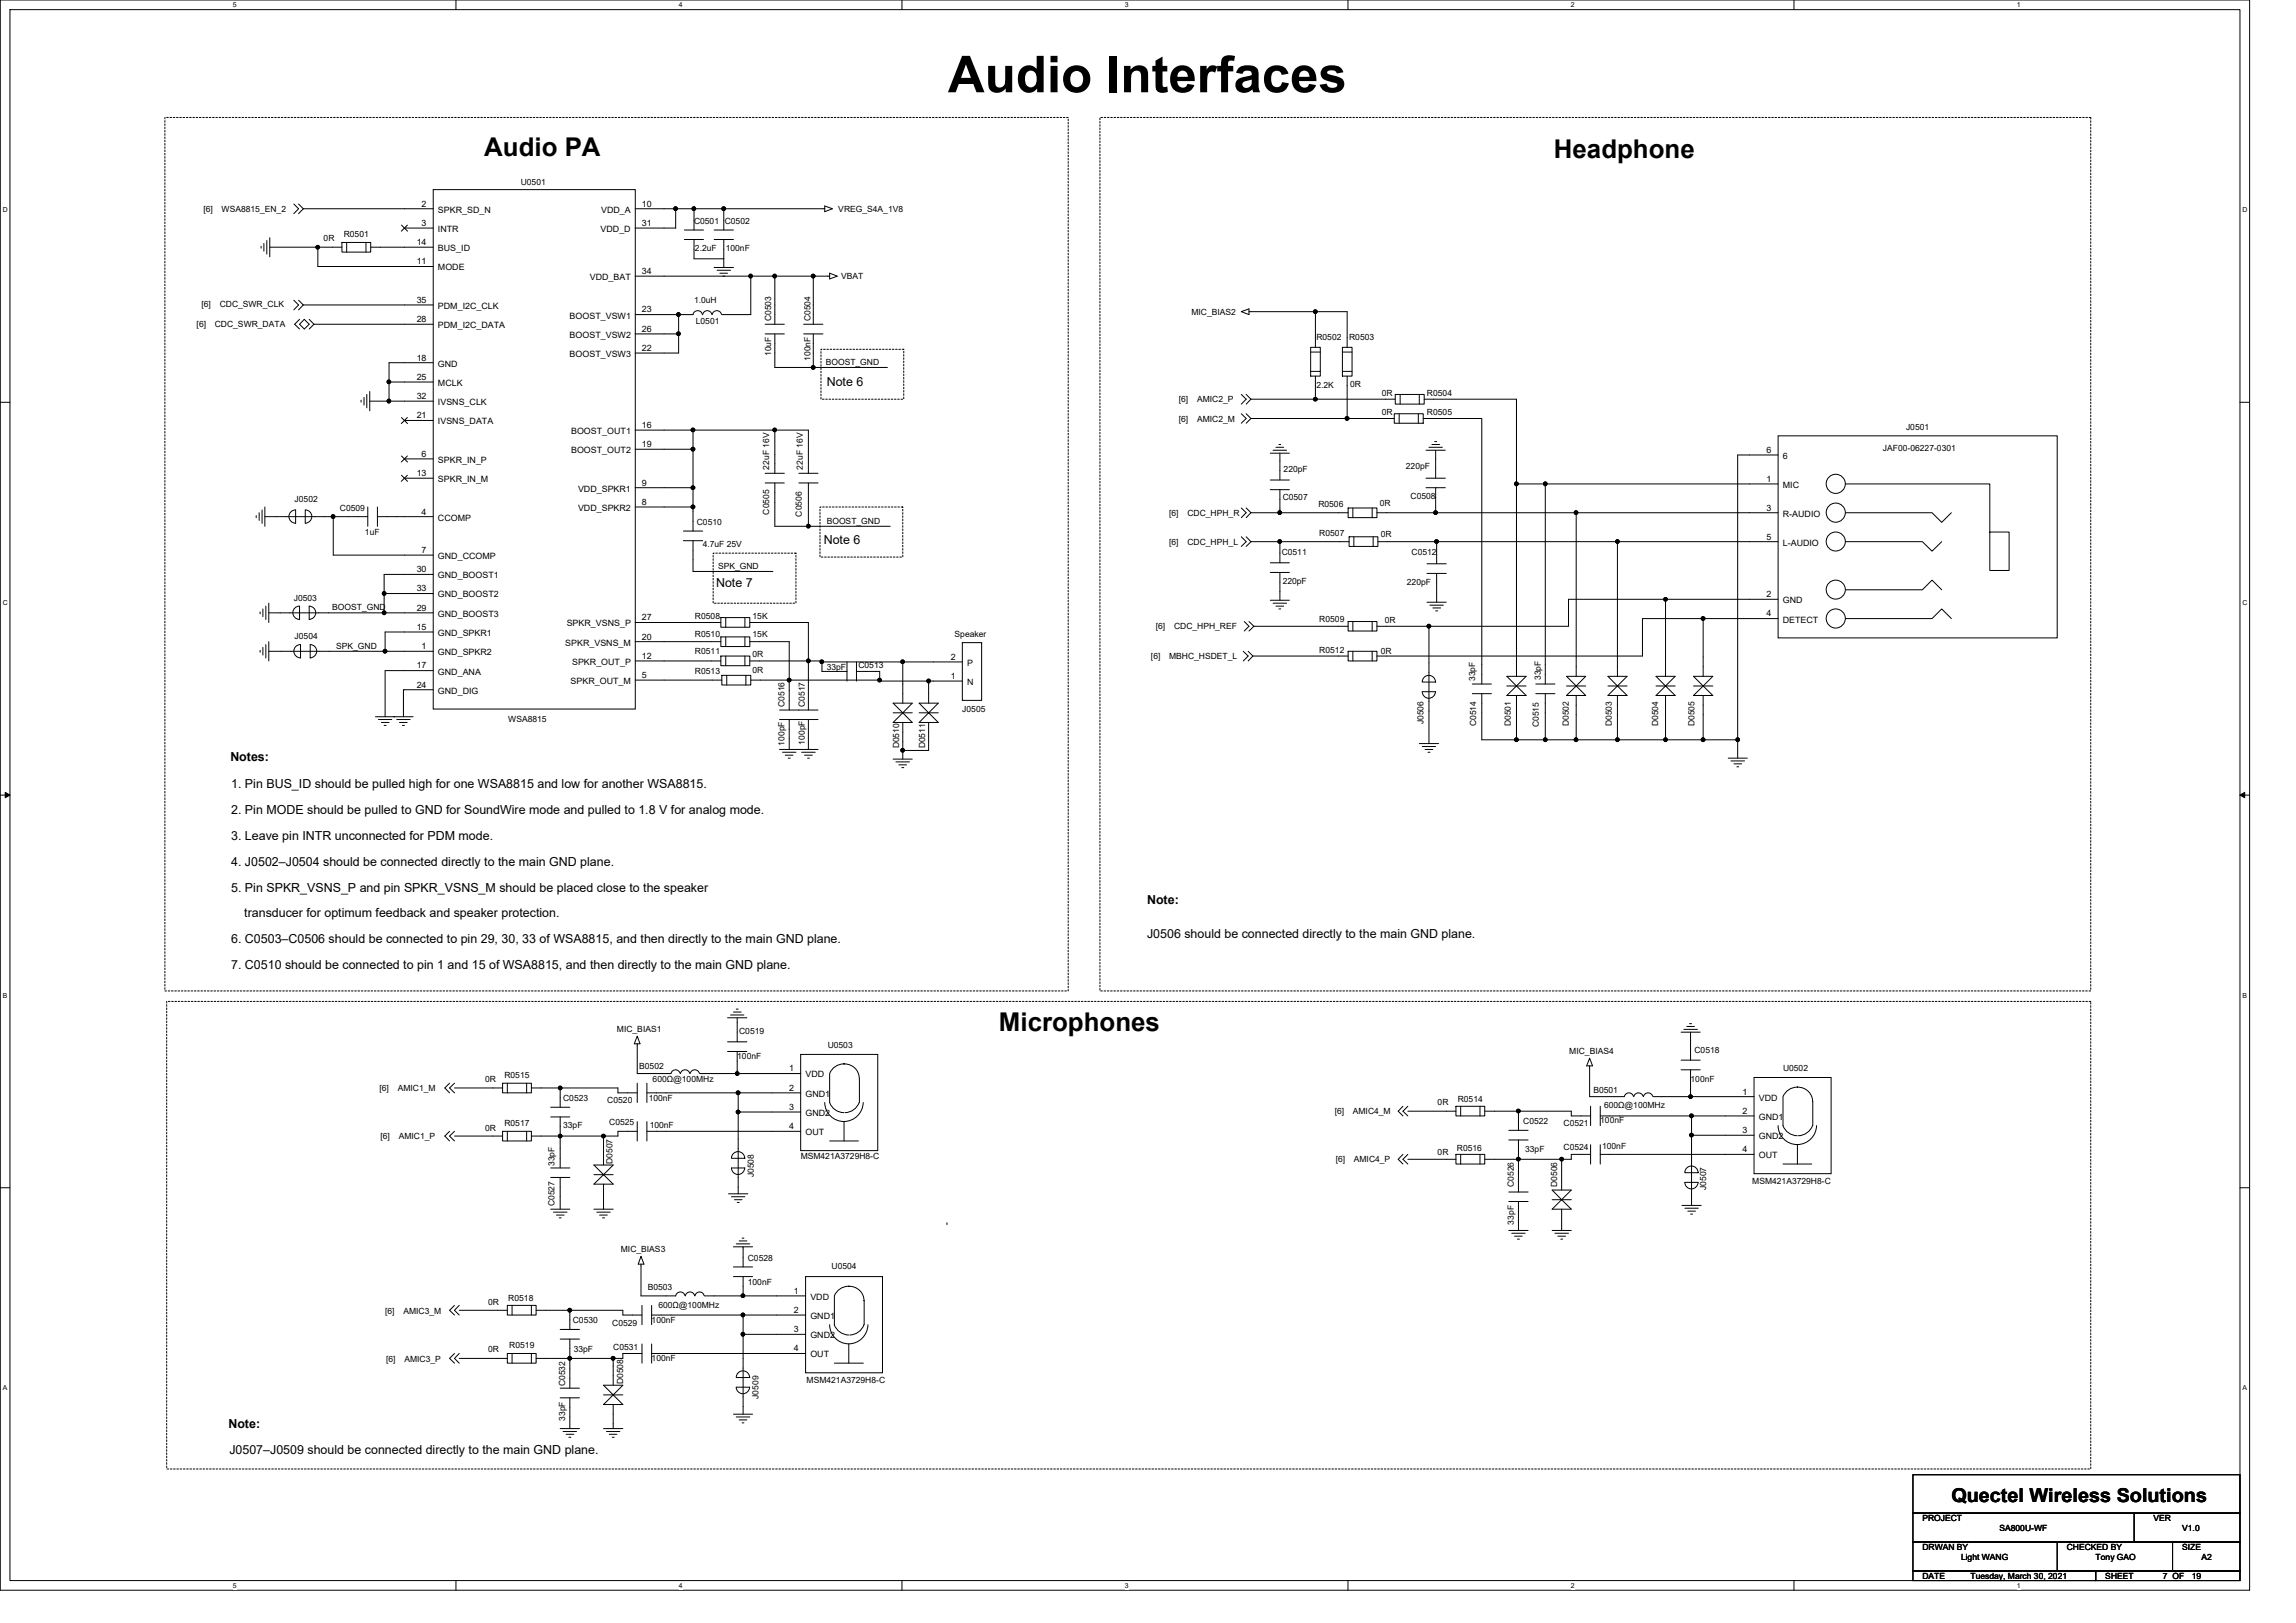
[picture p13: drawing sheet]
<svg xmlns="http://www.w3.org/2000/svg" width="297mm" height="210mm" viewBox="0 0 297 210" stroke-linecap="round" stroke-linejoin="round" font-family="sans-serif">
<defs><g id="words">
<text font-size="6.6" x="122.6" y="11.9">Audio Interfaces</text>
<g font-size="3.3">
<text x="62.7" y="20.2">Audio PA</text>
<text x="201" y="20.4">Headphone</text>
<text x="129.2" y="133.4">Microphones</text>
</g>
<text font-size="2.5" x="252.5" y="194.3">Quectel Wireless Solutions</text>
<g font-size="1.6">
<text x="107" y="50">Note 6</text>
<text x="106.6" y="70.4">Note 6</text>
<text x="92.6" y="76">Note 7</text>
<text x="29.8" y="98.4">Notes:</text>
<text x="29.9" y="102">1. Pin BUS_ID should be pulled high for one WSA8815 and low for another WSA8815.</text>
<text x="29.9" y="105.4">2. Pin MODE should be pulled to GND for SoundWire mode and pulled to 1.8 V for analog mode.</text>
<text x="29.9" y="112.1">4. J0502–J0504 should be connected directly to the main GND plane.</text>
<text x="29.9" y="108.7">3. Leave pin INTR unconnected for PDM mode.</text>
<text x="29.9" y="115.4">5. Pin SPKR_VSNS_P and pin SPKR_VSNS_M should be placed close to the speaker</text>
<text x="31.6" y="118.7">transducer for optimum feedback and speaker protection.</text>
<text x="148.4" y="117">Note:</text>
<text x="29.9" y="122">6. C0503–C0506 should be connected to pin 29, 30, 33 of WSA8815, and then directly to the main GND plane.</text>
<text x="29.9" y="125.4">7. C0510 should be connected to pin 1 and 15 of WSA8815, and then directly to the main GND plane.</text>
<text x="148.4" y="121.3">J0506 should be connected directly to the main GND plane.</text>
<text x="29.5" y="184.8">Note:</text>
<text x="29.7" y="188.1">J0507–J0509 should be connected directly to the main GND plane.</text>
</g>
<g font-size="1.1">
<text x="67.4" y="23.9">U0501</text>
<text x="26.3" y="27.4">[6]</text>
<text x="28.7" y="27.4">WSA8815_EN_2</text>
<text x="54.5" y="26.7">2</text>
<text x="54.5" y="29.2">3</text>
<text x="56.7" y="27.5">SPKR_SD_N</text>
<text x="77.8" y="27.5">VDD_A</text>
<text x="83.1" y="26.7">10</text>
<text x="83.1" y="29.2">31</text>
<text x="89.8" y="29">C0501 C0502</text>
<text x="108.5" y="27.4">VREG_S4A_1V8</text>
<text x="41.9" y="31.1">0R</text>
<text x="44.5" y="30.6">R0501</text>
<text x="53.9" y="31.7">14</text>
<text x="53.9" y="34.2">11</text>
<text x="56.7" y="30">INTR</text>
<text x="56.7" y="32.5">BUS_ID</text>
<text x="56.7" y="35">MODE</text>
<text x="77.7" y="30">VDD_D</text>
<text x="83.1" y="35.5">34</text>
<text x="89.9" y="32.5">2.2uF</text>
<text x="93.9" y="32.5">100nF</text>
<text x="26.1" y="39.7">[6]</text>
<text x="28.4" y="39.7">CDC_SWR_CLK</text>
<text x="53.9" y="39.2">35</text>
<text x="53.9" y="41.7">28</text>
<text x="56.7" y="40">PDM_I2C_CLK</text>
<text x="73.7" y="41.2">BOOST_VSW1</text>
<text x="76.3" y="36.2">VDD_BAT</text>
<text x="83.1" y="40.4">23</text>
<text x="89.8" y="39.2">1.0uH</text>
<text x="90" y="42">L0501</text>
<text x="99.8" y="41.6" transform="rotate(-90 99.8 41.6)">C0503</text>
<text x="104.9" y="41.6" transform="rotate(-90 104.9 41.6)">C0504</text>
<text x="108.8" y="36.1">VBAT</text>
<text x="154.1" y="40.7">MIC_BIAS2</text>
<text x="25.4" y="42.3">[6]</text>
<text x="27.8" y="42.3">CDC_SWR_DATA</text>
<text x="53.9" y="46.7">18</text>
<text x="56.7" y="42.5">PDM_I2C_DATA</text>
<text x="56.7" y="47.4">GND</text>
<text x="73.7" y="43.7">BOOST_VSW2</text>
<text x="73.7" y="46.2">BOOST_VSW3</text>
<text x="83.1" y="42.9">26</text>
<text x="83.1" y="45.4">22</text>
<text x="99.8" y="46.1" transform="rotate(-90 99.8 46.1)">10uF</text>
<text x="104.9" y="46.7" transform="rotate(-90 104.9 46.7)">100nF</text>
<text x="106.8" y="47.2">BOOST_GND</text>
<text x="170.3" y="44">R0502</text>
<text x="174.5" y="44">R0503</text>
<text x="53.9" y="49.1">25</text>
<text x="53.9" y="51.6">32</text>
<text x="56.7" y="49.9">MCLK</text>
<text x="56.7" y="52.4">IVSNS_CLK</text>
<text x="152.5" y="52">[6]</text>
<text x="154.9" y="52">AMIC2_P</text>
<text x="170.3" y="50.2">2.2K</text>
<text x="174.7" y="50.1">0R</text>
<text x="178.8" y="51.2">0R</text>
<text x="178.8" y="53.7">0R</text>
<text x="184.6" y="51.2">R0504</text>
<text x="184.6" y="53.7">R0505</text>
<text x="53.9" y="54.1">21</text>
<text x="54.5" y="59.1">6</text>
<text x="56.7" y="54.9">IVSNS_DATA</text>
<text x="56.7" y="59.9">SPKR_IN_P</text>
<text x="73.9" y="56.2">BOOST_OUT1</text>
<text x="73.9" y="58.6">BOOST_OUT2</text>
<text x="83.1" y="55.4">16</text>
<text x="83.1" y="57.8">19</text>
<text x="152.5" y="54.5">[6]</text>
<text x="154.9" y="54.5">AMIC2_M</text>
<text x="228.5" y="58.6">6</text>
<text x="230.6" y="59.4">6</text>
<text x="243.6" y="58.4">JAF00-06227-0301</text>
<text x="246.6" y="55.7">J0501</text>
<text x="38.1" y="65">J0502</text>
<text x="53.9" y="61.6">13</text>
<text x="56.7" y="62.4">SPKR_IN_M</text>
<text x="74.8" y="63.6">VDD_SPKR1</text>
<text x="83.1" y="62.8">9</text>
<text x="83.1" y="65.3">8</text>
<text x="99.5" y="60.7" transform="rotate(-90 99.5 60.7)">22uF 16V</text>
<text x="103.9" y="60.7" transform="rotate(-90 103.9 60.7)">22uF 16V</text>
<text x="165.9" y="64.7">C0507</text>
<text x="166.1" y="61">220pF</text>
<text x="170.6" y="65.6">R0506</text>
<text x="178.5" y="65.5">0R</text>
<text x="181.9" y="60.6">220pF</text>
<text x="182.5" y="64.6">C0508</text>
<text x="228.5" y="62.3">1</text>
<text x="230.6" y="63.1">MIC</text>
<text x="44" y="66.1">C0509</text>
<text x="47.2" y="69.2">1uF</text>
<text x="54.5" y="66.6">4</text>
<text x="54.5" y="71.5">7</text>
<text x="56.7" y="67.4">CCOMP</text>
<text x="74.8" y="66.1">VDD_SPKR2</text>
<text x="90.1" y="67.9">C0510</text>
<text x="90.9" y="70.7">4.7uF 25V</text>
<text x="99.5" y="66.6" transform="rotate(-90 99.5 66.6)">C0505</text>
<text x="103.7" y="66.8" transform="rotate(-90 103.7 66.8)">C0506</text>
<text x="107" y="67.7">BOOST_GND</text>
<text x="151.3" y="66.7">[6]</text>
<text x="151.3" y="70.5">[6]</text>
<text x="153.6" y="66.7">CDC_HPH_R</text>
<text x="153.6" y="70.5">CDC_HPH_L</text>
<text x="165.8" y="71.8">C0511</text>
<text x="170.7" y="69.3">R0507</text>
<text x="178.6" y="69.5">0R</text>
<text x="182.6" y="71.8">C0512</text>
<text x="228.5" y="66.1">3</text>
<text x="228.5" y="69.8">5</text>
<text x="230.6" y="66.8">R-AUDIO</text>
<text x="230.6" y="70.6">L-AUDIO</text>
<text x="38" y="77.8">J0503</text>
<text x="53.9" y="74">30</text>
<text x="53.9" y="76.5">33</text>
<text x="56.7" y="72.3">GND_CCOMP</text>
<text x="56.7" y="74.8">GND_BOOST1</text>
<text x="56.7" y="77.3">GND_BOOST2</text>
<text x="92.9" y="73.6">SPK_GND</text>
<text x="165.9" y="75.6">220pF</text>
<text x="182" y="75.7">220pF</text>
<text x="228.5" y="77.3">2</text>
<text x="38.1" y="82.7">J0504</text>
<text x="43" y="78.9">BOOST_GND</text>
<text x="43.5" y="83.9">SPK_GND</text>
<text x="53.9" y="79">29</text>
<text x="53.9" y="81.5">15</text>
<text x="54.5" y="84">1</text>
<text x="56.7" y="79.8">GND_BOOST3</text>
<text x="56.7" y="82.3">GND_SPKR1</text>
<text x="73.1" y="83.5">SPKR_VSNS_M</text>
<text x="73.3" y="81">SPKR_VSNS_P</text>
<text x="83.1" y="82.7">20</text>
<text x="83.1" y="80.3">27</text>
<text x="89.9" y="80.1">R0508</text>
<text x="89.9" y="82.4">R0510</text>
<text x="97.4" y="80.1">15K</text>
<text x="97.4" y="82.4">15K</text>
<text x="123.5" y="82.4">Speaker</text>
<text x="149.5" y="81.4">[6]</text>
<text x="151.9" y="81.4">CDC_HPH_REF</text>
<text x="170.7" y="80.4">R0509</text>
<text x="179.2" y="80.7">0R</text>
<text x="228.5" y="79.8">4</text>
<text x="230.6" y="78">GND</text>
<text x="230.6" y="80.5">DETECT</text>
<text x="53.9" y="86.5">17</text>
<text x="53.9" y="89">24</text>
<text x="56.7" y="84.8">GND_SPKR2</text>
<text x="56.7" y="87.3">GND_ANA</text>
<text x="56.7" y="89.7">GND_DIG</text>
<text x="73.8" y="88.5">SPKR_OUT_M</text>
<text x="74" y="86">SPKR_OUT_P</text>
<text x="83.1" y="87.7">5</text>
<text x="83.1" y="85.2">12</text>
<text x="89.9" y="87.1">R0513</text>
<text x="89.9" y="84.7">R0511</text>
<text x="97.4" y="87">0R</text>
<text x="97.4" y="85">0R</text>
<text x="107" y="86.7">33pF</text>
<text x="111.1" y="86.4">C0513</text>
<text x="123" y="87.8">1</text>
<text x="123" y="85.4">2</text>
<text x="125.1" y="88.6">N</text>
<text x="125.1" y="86.1">P</text>
<text x="148.9" y="85.3">[6]</text>
<text x="151.3" y="85.3">MBHC_HSDET_L</text>
<text x="170.7" y="84.5">R0512</text>
<text x="178.6" y="84.7">0R</text>
<text x="190.9" y="88.1" transform="rotate(-90 190.9 88.1)">33pF</text>
<text x="199.3" y="88" transform="rotate(-90 199.3 88)">33pF</text>
<text x="65.8" y="93.4">WSA8815</text>
<text x="101.5" y="91.5" transform="rotate(-90 101.5 91.5)">C0516</text>
<text x="104.1" y="91.5" transform="rotate(-90 104.1 91.5)">C0517</text>
<text x="124.5" y="92.1">J0505</text>
<text x="184.1" y="93.7" transform="rotate(-90 184.1 93.7)">J0506</text>
<text x="191" y="94" transform="rotate(-90 191 94)">C0514</text>
<text x="195.5" y="94" transform="rotate(-90 195.5 94)">D0501</text>
<text x="199.1" y="94.1" transform="rotate(-90 199.1 94.1)">C0515</text>
<text x="202.9" y="94" transform="rotate(-90 202.9 94)">D0502</text>
<text x="208.5" y="94" transform="rotate(-90 208.5 94)">D0503</text>
<text x="214.5" y="94" transform="rotate(-90 214.5 94)">D0504</text>
<text x="219.2" y="94" transform="rotate(-90 219.2 94)">D0505</text>
<text x="101.5" y="96.5" transform="rotate(-90 101.5 96.5)">100pF</text>
<text x="104.1" y="96.3" transform="rotate(-90 104.1 96.3)">100pF</text>
<text x="116.3" y="96.8" transform="rotate(-90 116.3 96.8)">D0510</text>
<text x="119.7" y="96.8" transform="rotate(-90 119.7 96.8)">D0511</text>
<text x="79.8" y="133.5">MIC_BIAS1</text>
<text x="95.4" y="137.1">100nF</text>
<text x="95.6" y="133.8">C0519</text>
<text x="107.1" y="135.6">U0503</text>
<text x="203" y="136.3">MIC_BIAS4</text>
<text x="219.2" y="136.2">C0518</text>
<text x="49.1" y="141.2">[6]</text>
<text x="51.5" y="141.2">AMIC1_M</text>
<text x="62.8" y="140">0R</text>
<text x="65.3" y="139.4">R0515</text>
<text x="72.9" y="142.4">C0523</text>
<text x="78.6" y="142.7">C0520</text>
<text x="82.7" y="138.3">B0502</text>
<text x="83.9" y="142.4">100nF</text>
<text x="84.4" y="140">600Ω@100MHz</text>
<text x="102.1" y="138.6">1</text>
<text x="102.1" y="141.1">2</text>
<text x="102.1" y="143.6">3</text>
<text x="104.2" y="139.4">VDD</text>
<text x="104.2" y="141.9">GND1</text>
<text x="186" y="143">0R</text>
<text x="188.6" y="142.5">R0514</text>
<text x="206.1" y="141.4">B0501</text>
<text x="207.5" y="143.4">600Ω@100MHz</text>
<text x="218.7" y="140">100nF</text>
<text x="225.4" y="141.6">1</text>
<text x="227.5" y="142.4">VDD</text>
<text x="230.7" y="138.6">U0502</text>
<text x="49.2" y="147.4">[6]</text>
<text x="51.6" y="147.4">AMIC1_P</text>
<text x="62.8" y="146.4">0R</text>
<text x="65.3" y="145.6">R0517</text>
<text x="72.9" y="145.9">33pF</text>
<text x="78.8" y="145.5">C0525</text>
<text x="84" y="145.9">100nF</text>
<text x="102.1" y="146.1">4</text>
<text x="104.2" y="144.4">GND2</text>
<text x="104.2" y="146.9">OUT</text>
<text x="172.7" y="144.1">[6]</text>
<text x="175" y="144.1">AMIC4_M</text>
<text x="186" y="149.4">0R</text>
<text x="188.5" y="148.9">R0516</text>
<text x="197.1" y="145.4">C0522</text>
<text x="197.3" y="149">33pF</text>
<text x="202.3" y="145.6">C0521</text>
<text x="202.3" y="148.8">C0524</text>
<text x="207" y="145.3">100nF</text>
<text x="207.3" y="148.6">100nF</text>
<text x="225.4" y="144.1">2</text>
<text x="225.4" y="146.6">3</text>
<text x="225.4" y="149.1">4</text>
<text x="227.5" y="144.9">GND1</text>
<text x="227.5" y="147.4">GND2</text>
<text x="227.5" y="149.9">OUT</text>
<text x="71.8" y="150.9" transform="rotate(-90 71.8 150.9)">33pF</text>
<text x="79.2" y="150.6" transform="rotate(-90 79.2 150.6)">D0507</text>
<text x="97.5" y="152.3" transform="rotate(-90 97.5 152.3)">J0508</text>
<text x="103.6" y="150">MSM421A3729H8-C</text>
<text x="172.8" y="150.4">[6]</text>
<text x="175.2" y="150.4">AMIC4_P</text>
<text x="195.8" y="153.6" transform="rotate(-90 195.8 153.6)">C0526</text>
<text x="201.4" y="153.6" transform="rotate(-90 201.4 153.6)">D0506</text>
<text x="220.7" y="154" transform="rotate(-90 220.7 154)">J0507</text>
<text x="226.7" y="153.2">MSM421A3729H8-C</text>
<text x="71.8" y="156.1" transform="rotate(-90 71.8 156.1)">C0527</text>
<text x="80.3" y="161.9">MIC_BIAS3</text>
<text x="195.8" y="158.4" transform="rotate(-90 195.8 158.4)">33pF</text>
<text x="83.8" y="166.9">B0503</text>
<text x="96.7" y="163.2">C0528</text>
<text x="96.7" y="166.3">100nF</text>
<text x="102.7" y="167.4">1</text>
<text x="107.6" y="164.2">U0504</text>
<text x="49.8" y="170">[6]</text>
<text x="52.2" y="170">AMIC3_M</text>
<text x="63.1" y="168.8">0R</text>
<text x="65.8" y="168.3">R0518</text>
<text x="74.1" y="171.2">C0530</text>
<text x="79.2" y="171.5">C0529</text>
<text x="84.3" y="171.2">100nF</text>
<text x="85.2" y="169.2">600Ω@100MHz</text>
<text x="102.7" y="169.9">2</text>
<text x="102.7" y="172.4">3</text>
<text x="104.8" y="168.2">VDD</text>
<text x="104.8" y="170.6">GND1</text>
<text x="104.8" y="173.1">GND2</text>
<text x="49.9" y="176.3">[6]</text>
<text x="52.3" y="176.3">AMIC3_P</text>
<text x="63.1" y="174.9">0R</text>
<text x="65.9" y="174.4">R0519</text>
<text x="73.1" y="179.3" transform="rotate(-90 73.1 179.3)">C0532</text>
<text x="74.2" y="174.9">33pF</text>
<text x="79.3" y="174.6">C0531</text>
<text x="80.6" y="179.1" transform="rotate(-90 80.6 179.1)">D0508</text>
<text x="84.3" y="176.1">100nF</text>
<text x="102.7" y="174.8">4</text>
<text x="104.3" y="178.9">MSM421A3729H8-C</text>
<text x="104.8" y="175.6">OUT</text>
<text x="73.1" y="183.8" transform="rotate(-90 73.1 183.8)">33pF</text>
<text x="98.1" y="181" transform="rotate(-90 98.1 181)">J0509</text>
<text x="248.7" y="196.8">PROJECT</text>
<text x="278.6" y="196.8">VER</text>
<text x="248.7" y="200.5">DRWAN BY</text>
<text x="253.7" y="201.8">Light WANG</text>
<text x="258.7" y="198">SA800U-WF</text>
<text x="267.4" y="200.5">CHECKED BY</text>
<text x="271.1" y="201.8">Tony GAO</text>
<text x="282.3" y="200.5">SIZE</text>
<text x="282.3" y="198">V1.0</text>
<text x="284.8" y="201.8">A2</text>
<text x="248.7" y="204.3">DATE</text>
<text x="254.9" y="204.3">Tuesday, March 30, 2021</text>
<text x="272.4" y="204.3">SHEET</text>
<text x="279.8" y="204.3">7 OF</text>
<text x="283.6" y="204.3">19</text>
</g>
<g font-size=".9">
<text x="30.1" y="1">5</text>
<text x="87.8" y="1">4</text>
<text x="145.5" y="1">3</text>
<text x="203.2" y="1">2</text>
<text x="260.9" y="1">1</text>
<text x=".4" y="27.5">D</text>
<text x="290.1" y="27.5">D</text>
<text x=".4" y="78.3">C</text>
<text x="290.1" y="78.3">C</text>
<text x=".4" y="129.1">B</text>
<text x="290.1" y="129.1">B</text>
<text x=".4" y="179.9">A</text>
<text x="290.1" y="179.9">A</text>
<text x="30.1" y="205.4">5</text>
<text x="87.8" y="205.4">4</text>
<text x="145.5" y="205.4">3</text>
<text x="203.2" y="205.4">2</text>
<text x="260.9" y="205.4">1</text>
</g>
</g></defs>
<path d="M0 0h291v205.7h-291zM1.3 1.2h288.5v203.3h-288.5z" fill="none" stroke="#000" stroke-width=".13"/>
<g fill="#fff">
<path d="M30.1 .1h.5v1h-.5z"/>
<path d="M30.1 204.6h.5v1h-.5z"/>
</g>
<path d="M59 0v1.2M59 204.5v1.2" fill="none" stroke="#000" stroke-width=".13"/>
<g fill="#fff">
<path d="M87.8 .1h.5v1h-.5z"/>
<path d="M87.8 204.6h.5v1h-.5z"/>
</g>
<path d="M116.7 0v1.2M116.7 204.5v1.2" fill="none" stroke="#000" stroke-width=".13"/>
<g fill="#fff">
<path d="M145.5 .1h.5v1h-.5z"/>
<path d="M145.5 204.6h.5v1h-.5z"/>
</g>
<path d="M174.4 0v1.2M174.4 204.5v1.2" fill="none" stroke="#000" stroke-width=".13"/>
<g fill="#fff">
<path d="M203.2 .1h.5v1h-.5z"/>
<path d="M203.2 204.6h.5v1h-.5z"/>
</g>
<path d="M232.1 0v1.2M232.1 204.5v1.2" fill="none" stroke="#000" stroke-width=".13"/>
<g fill="#fff">
<path d="M260.9 .1h.5v1h-.5z"/>
<path d="M260.9 204.6h.5v1h-.5z"/>
<path d="M.4 26.6h.6v1h-.6z"/>
<path d="M290.1 26.6h.6v1h-.6z"/>
<path d="M.4 77.4h.6v1h-.6z"/>
<path d="M290.1 77.4h.6v1h-.6z"/>
</g>
<path d="M0 52h1.3M289.8 52h1.2" fill="none" stroke="#000" stroke-width=".13"/>
<g fill="#fff">
<path d="M.4 128.3h.5v1h-.5z"/>
<path d="M290.1 128.3h.6v1h-.6z"/>
</g>
<path d="M0 102.9h1.3M289.8 102.9h1.2" fill="none" stroke="#000" stroke-width=".13"/>
<path d="M.7 102.5l.6 .4-.6 .3zM289.8 102.9l.6-.4v.7z" fill="#000" stroke="#000" stroke-width=".13"/>
<g fill="#fff">
<path d="M.4 179.1h.5v1h-.5z"/>
<path d="M290.1 179.1h.6v1h-.6z"/>
</g>
<g fill="none" stroke="#000" stroke-width=".13">
<path d="M33.8 31.9v.2M34.1 31.5v1M34.5 31.1v1.8M34.9 32h6.2M34.9 30.8v2.4M38 38.8l.6 .7-.6 .6M38 26.4l.6 .6-.6 .6M38.6 38.8l.6 .7M38.6 26.4l.6 .6M39.2 39.5l-.6 .6M39.2 27l-.6 .6M39.2 27h16.8"/>
<path d="M41.1 32h3.1M41.1 32v2.5h14.9M44.2 31.4h3.8v1.2h-3.8zM44.8 31.4v1.2M47.3 31.4v1.2M48 32h8M51.9 29.1l.8 .8M52.3 29.5h3.7M52.7 29.1l-.8 .8M56 24.5h26.2v67.2h-26.2zM56 39.5h-16.8M82.2 27h5.2"/>
<path d="M82.2 35.7h14.9M87.4 27v2.5h-5.2M87.4 27h2.4M88.5 31h2.5M88.5 29.8h2.5M89.8 27v2.8M89.8 27h3.8M89.8 31v2.5h3.8M92.4 34.6h2.5M92.4 31h2.5M92.4 29.8h2.5M92.8 35h1.7"/>
<path d="M93.1 35.3h1M93.5 35.7h.3M93.6 31v2.5M93.6 27v2.8M93.6 33.5v1.1M97.1 35.7v5h-3.7M97.1 35.7h3.1M100.2 35.7h5M100.2 35.7v6.3M105.2 35.7h2.1M105.2 35.7v6.3M106.7 26.6l1 .4-1 .4z"/>
<path d="M106.7 27h-13.1M107.3 35.3l1 .4-1 .4zM38.8 41.3l-.7 .7 .7 .6M39.4 41.3l.6 .7-.6 .6-.6-.6zM40 41.3l.6 .7M40.6 42l-.6 .6M46.7 51.8v.2M47.1 51.4v1M47.5 51v1.8M47.8 50.7v2.4M47.8 51.9h2.5M50.3 51.9h5.7"/>
<path d="M50.3 49.4h5.7M50.3 49.4v2.5M51.9 54l.8 .8M51.9 59l.8 .8M52.3 54.4h3.7M52.3 59.4h3.7M52.7 54l-.8 .8M52.7 59l-.8 .8M56 42h-15.4M56 46.9h-5.7v2.5M82.2 40.7h5.6M82.2 43.2h5.6"/>
<path d="M82.2 58.1h7.5M87.8 43.2v2.5h-5.6M87.8 40.7v2.5M89.7 55.6v2.5M89.7 58.1v5M89.7 55.6h-7.5M89.7 55.6h10.5M89.8 40.4h.1M90.9 40.7a.61 .61 0 0 0-.6-.5 .61 .61 0 0 0-.6 .5h-1.9M92.1 40.7a.6 .6 0 0 0-.6-.5 .6 .6 0 0 0-.6 .5M93.3 40.7a.61 .61 0 0 0-.6-.5 .61 .61 0 0 0-.6 .5M99 43.2h2.5"/>
<path d="M99 42h2.5M100.2 55.6h4.4v5.6M100.2 43.2v4.3h5M100.2 55.6v5.6M104 43.2h2.5M104 42h2.5M105.2 43.2v4.3h9.6M160.6 40.3l1-.3v.7zM160.6 51l.6 .6-.6 .7M160.6 53.5l.6 .6-.6 .7M161.2 51l.6 .6M161.2 53.5l.6 .6"/>
<path d="M161.6 40.3h8.6v4.6M161.8 51.6h8.4M161.8 51.6l-.6 .7M161.8 54.1l-.6 .7M161.8 54.1h12.5M164.3 58.6h2.5M164.7 58.3h1.8M165.1 57.9h1M165.5 57.5h.2M165.6 58.6v3.5M169.6 44.9h1.2v3.8h-1.2zM169.6 48h1.2"/>
<path d="M169.6 45.6h1.2M170.2 51.6h10.3M170.2 48.7v2.9M170.2 40.3h4.1v4.6M173.7 44.9h1.2v3.8h-1.2zM173.7 48h1.2M173.7 45.6h1.2M174.3 48.7v5.4M180.4 54.1h-6.1M180.4 53.5h3.7v1.3h-3.7zM180.5 51h3.8v1.3h-3.8zM181 53.5v1.3"/>
<path d="M181.1 51v1.3M183.5 53.5v1.3M183.6 51v1.3M184.1 54.1h1.3M184.3 51.6h11.9v11M184.5 58.3h2.5M184.9 57.9h1.7M185.2 57.5h1M185.4 54.1h6.3v34.4M185.6 57.1h.3M185.7 58.3v3.6M230 58.9h-5.2v36.8"/>
<path d="M230 56.4h36.1v26.1h-36.1zM33.1 66.7v.3M33.5 66.3v1M33.7 79.2v.2M33.9 66v1.7M34 78.8v1M34.3 65.6v2.5M34.3 66.8h8.8M34.4 78.4v1.8M34.8 78v2.5M38.1 78.7l.3-.2 .4-.1v1.7a.86 .86 0 0 1-.8-.5 .86 .86 0 0 1 .1-.9zM38.2 67.7a.86 .86 0 0 1-.8-.9 .86 .86 0 0 1 .8-.8v1.7"/>
<path d="M39.5 67.7a.86 .86 0 0 0 .8-.9 .86 .86 0 0 0-.8-.8v1.7M40 78.4a.86 .86 0 0 1 .8 .9 .86 .86 0 0 1-.8 .8zM43.1 66.8v5h12.9M43.1 66.8h4.5M47.6 65.6v2.5M48.8 65.6v2.5M49.7 76.8v2.5M49.7 79.3h-14.9M51.9 61.5l.8 .8M52.3 61.9h3.7M52.7 61.5l-.8 .8M56 66.8h-7.2"/>
<path d="M56 74.3h-6.3v2.5M56 76.8h-6.3M56 79.3h-6.3M82.2 65.6h7.5M88.4 70h2.5M88.4 68.7h2.5M89.7 63.1h-7.5M89.7 63.1v2.5M89.7 65.6v3.1M89.7 70v3.9h10.3M93.3 79.9h3.7v1.3h-3.7zM93.9 79.9v1.3"/>
<path d="M96.4 79.9v1.3M99 62.5h2.5M99 61.2h2.5M100.2 62.5v5.6h4.4M103.4 62.5h2.4M103.4 61.2h2.4M104.6 68.1h10.6M104.6 62.5v5.6M160.6 65.7l.6 .6-.6 .7M160.6 69.4l.6 .7-.6 .6M161.2 65.7l.6 .6M161.2 69.4l.6 .7"/>
<path d="M161.8 66.3h3.8M161.8 70.1h3.8M161.8 66.3l-.6 .7M161.8 70.1l-.6 .6M164.3 62.1h2.5M164.3 63.4h2.5M164.3 74.1h2.5M164.3 72.8h2.5M164.3 77.7h2.5M164.7 78h1.8M165.1 78.4h1M165.5 78.8h.2"/>
<path d="M165.6 70.1h8.9M165.6 63.4v2.9M165.6 74.1v3.6M165.6 70.1v2.7M165.6 66.3h8.8M174.4 65.7h3.7v1.3h-3.7zM174.5 69.4h3.8v1.3h-3.8zM175 65.7v1.3M175.2 69.4v1.3M177.5 65.7v1.3M177.6 69.4v1.3M178.1 66.3h7.6"/>
<path d="M184.5 63.1h2.5M184.5 61.9h2.5M184.6 77.9h2.5M184.6 74.2h2.5M184.6 72.9h2.5M185 78.3h1.7M185.4 78.7h1M185.7 63.1v3.2M185.7 66.3h18.2M185.7 79h.3M185.9 70.1h23.4M185.9 74.2v3.7"/>
<path d="M185.9 70.1v2.8M185.9 70.1h-7.6M196.2 62.6h3.7M196.2 62.6v24.9M203.9 66.3v21.2M209.3 70.1h20.7M209.3 70.1v17.4M215.5 77.5h-12.6v3.5h-18M230 77.5h-14.5v10M230 62.6h-30.1v25.9M230 66.3h-26.1M238.8 66.3h11.2l1.2 1.3 1.3-1.3"/>
<path d="M238.8 70.1h9.9l1.3 1.2 1.2-1.2M238.8 62.6h18.6v6.2M238.8 76.3h9.9l1.3-1.2 1.2 1.2M238.9 62.7h.1M257.4 68.8h2.5v5h-2.5zM33.7 84.1v.3M34 83.8v1M34.4 83.4v1.7M34.8 84.3h15M34.8 83v2.5M38.3 83.6l.2-.1 .4-.1v1.7a.86 .86 0 0 1-.8-.5 .86 .86 0 0 1 .2-1zM40.1 83.4a.86 .86 0 0 1 .9 .9 .86 .86 0 0 1-.9 .8z"/>
<path d="M48.6 92.7h2.5M49 93.1h1.7M49.3 93.5h1M49.7 93.9h.3M49.8 84.3h6.2M50.9 92.7h2.5M51.3 93.1h1.8M51.7 93.5h1M52.1 93.9h.2M56 81.8h-6.2v2.5M56 86.8h-6.2v5.9M56 89.2h-3.8v3.5"/>
<path d="M82.2 80.5h11.1M82.2 83h11.1M82.2 85.5h11.1M82.2 88h11.2M93.3 82.4h3.7v1.3h-3.7zM93.3 84.9h3.7v1.2h-3.7zM93.4 87.4h3.7v1.2h-3.7zM93.9 82.4v1.3M93.9 84.9v1.2M94 87.4v1.2M96.4 82.4v1.3M96.4 84.9v1.2"/>
<path d="M96.5 87.4v1.2M97 80.5h7.6v5M97 83h5.1v5M97 85.5h7.6M97.1 88h5M100.9 97h4.9M100.9 93.1h4.9M100.9 91.9h4.9M101.2 97.3h1.8M101.6 97.7h1M102 98.1h.2M102.1 88h11.7"/>
<path d="M102.1 93.1v3.9M102.1 88v3.9M103.7 97.3h1.8M104.1 97.7h1M104.5 98.1h.2M104.6 93.1v3.9M104.6 85.5v6.4M104.6 85.5h1.7v.1M106.3 85.6v1.3h3.3M106.3 85.6h10.5M109.6 85.6v2.5M110.8 86.9h3v1.1"/>
<path d="M110.8 85.6v2.5M113.8 88v.1h6.3M115.5 91h2.5l-1.2 1.2zM115.5 92.2h2.5M115.5 93.5l1.3-1.3 1.2 1.3zM115.5 98.2h2.5M115.9 98.6h1.8M116.3 99h1M116.7 99.3h.2M116.8 93.5v3.6M116.8 97.1v1.1M118.9 91h2.5l-1.3 1.2z"/>
<path d="M118.9 92.2h2.5M120.1 93.5v3.6h-3.3M120.1 92.2l1.3 1.3h-2.5zM120.1 88.1v2.9M124.5 83.1h2.5v7.5h-2.5zM124.5 88.1h-4.4M124.5 85.6h-7.7v5.4M160.8 84.3l.7 .6-.7 .6M161 80.4l.6 .6-.6 .6M161.5 84.3l.6 .6M161.6 80.4l.6 .6M162.1 84.9h12.3"/>
<path d="M162.1 84.9l-.6 .6M162.2 81l-.6 .6M162.2 81h12.2M174.4 80.4h3.7v1.2h-3.7zM174.4 84.3h3.7v1.2h-3.7zM175 80.4v1.2M175 84.3v1.2M177.5 80.4v1.2M177.5 84.3v1.2M178.1 81h6.8M183.6 96.2h2.5M184 96.6h1.7"/>
<path d="M184.4 97h1M184.7 97.3h.3M184.9 81v15.2M185.7 88.2a.86 .86 0 0 0-.8-.8 .86 .86 0 0 0-.9 .8h1.7M185.7 89.5a.86 .86 0 0 1-.8 .8 .86 .86 0 0 1-.9-.8h1.7M190.5 89.7h2.5M190.5 88.5h2.5M191.7 89.7v6h4.5M194.9 87.5h2.5l-1.2 1.3zM194.9 90l1.3-1.2 1.2 1.2zM194.9 88.8h2.5M196.2 95.7h3.7"/>
<path d="M196.2 90v5.7M198.7 89.7h2.5M198.7 88.5h2.5M199.9 89.7v6h4M202.7 90l1.2-1.2 1.2 1.2zM202.7 87.5h2.4l-1.2 1.3zM202.7 88.8h2.4M203.9 95.7h5.4M203.9 90v5.7M208 87.5h2.5l-1.2 1.3zM208 90l1.3-1.2 1.2 1.2zM208 88.8h2.5"/>
<path d="M209.3 90v5.7M209.3 95.7h6.2M214.2 90l1.3-1.2 1.2 1.2zM214.2 87.5h2.5l-1.2 1.3zM214.2 88.8h2.5M215.5 90v5.7M215.5 95.7h4.8M219.1 90l1.2-1.2 1.3 1.2zM219.1 87.5h2.5l-1.3 1.3zM219.1 88.8h2.5M220.3 80h-7.8v4.9h-34.4M220.3 90v5.7"/>
<path d="M220.3 95.7h4.5M223.6 98.1h2.5M223.9 98.4h1.8M224.3 98.8h1M224.7 99.2h.2M224.8 95.7v2.4M230 80h-9.7v7.5M238.8 80h11.2l1.2-1.2 1.3 1.2M82.4 134l.4 1h-.7zM82.4 135v3.9h4.4a.61 .61 0 0 1 .6-.5 .61 .61 0 0 1 .6 .5M86.9 138.7h.1M89.2 138.9a.62 .62 0 0 0-.6-.5 .62 .62 0 0 0-.6 .5"/>
<path d="M90.5 138.9a.62 .62 0 0 0-.6-.5 .62 .62 0 0 0-.6 .5M94.1 136h2.5M94.1 134.8h2.5M94.1 131.7h2.5M94.5 131.3h1.7M94.9 130.9h1M95.2 130.6h.3M95.4 138.9h-4.9M95.4 136v2.9M95.4 131.7v3.1M95.4 138.9h8.2M103.6 136.4h10v12.5h-10z"/>
<path d="M111.2 139.5a1.89 1.89 0 0 0-2-1.9 1.98 1.98 0 0 0-1.9 1.3v3.7a1.98 1.98 0 0 0 1.9 1.4M111.2 139.5v3.1M205.7 136.9l.3 1h-.7zM205.7 137.9v4h4.4a.61 .61 0 0 1 .6-.5 .61 .61 0 0 1 .6 .5M217.5 138.4h2.5M217.5 137.2h2.5M217.5 133.5h2.5M217.8 133.2h1.8M218.2 132.8h1M218.6 132.4h.2M218.7 138.4v3.5M218.7 133.5v3.7"/>
<path d="M226.9 139.4h10v12.4h-10zM0 153.7h1.3M58.2 140.1l-.7 .7 .7 .6M58.2 146.4l-.7 .6 .7 .6M58.8 147h6.2M58.8 140.8h6.2M58.8 140.1l-.6 .7 .6 .6M58.8 146.4l-.6 .6 .6 .6M65 146.4h3.7v1.2h-3.7zM65 140.1h3.7v1.3h-3.7zM65.6 146.4v1.2M65.6 140.1v1.3"/>
<path d="M68.1 146.4v1.2M68.1 140.1v1.3M68.7 147h3.8M68.7 140.8h3.8M71.2 156.4h2.5M71.2 144.5h2.5M71.2 143.3h2.5M71.2 152.3h2.5M71.2 151.1h2.5M71.6 156.8h1.8M72 157.2h1M72.3 157.6h.3"/>
<path d="M72.5 140.8h7.4v.6h2.5M72.5 147h5.6M72.5 147v4.1M72.5 144.5v2.5M72.5 140.8v2.5M72.5 152.3v4.1M76.8 156.4h2.5M76.8 153.2l1.3-1.2 1.2 1.2zM76.8 152h2.5M76.8 150.7h2.5l-1.2 1.3zM77.2 156.8h1.7M77.6 157.2h1"/>
<path d="M78 157.6h.2M78.1 147v3.7M78.1 153.2v3.2M82.4 140.1v2.5M82.4 145.1v2.5M82.4 146.4h-2.5v.6h-1.8M83.7 140.1v2.5M83.7 141.4h11.8M83.7 145.1v2.5M83.7 146.4h19.9M94.3 154.5h2.4M94.6 154.8h1.8"/>
<path d="M95 155.2h1M95.4 155.6h.2M95.5 141.4h8.1M95.5 143.9h8.1M95.5 143.9v10.6M95.5 141.4v2.5M96.3 149.9a.86 .86 0 0 0-.8-.9 .86 .86 0 0 0-.9 .9h1.8M96.3 151.1a.86 .86 0 0 1-.8 .9 .86 .86 0 0 1-.9-.9h1.8M106.7 142.6a2.48 2.48 0 0 0 2.5 2.5 2.51 2.51 0 0 0 2.5-2.5M107.3 147.6h3.8M109.2 145.1v2.5M111.2 142.6a2.04 2.04 0 0 1-1.9 1.4"/>
<path d="M122.5 158.2v.2M181.5 143.1l-.6 .7 .6 .6M181.5 149.4l-.6 .6 .6 .6M182.1 143.1l-.6 .7 .6 .6M182.1 149.4l-.6 .6 .6 .6M188.4 143.8h-6.3M188.4 150h-6.3M188.4 143.1h3.7v1.3h-3.7zM188.4 149.4h3.7v1.2h-3.7zM189 143.1v1.3M189 149.4v1.2M191.5 143.1v1.3"/>
<path d="M191.5 149.4v1.2M192.1 143.8h4.3M192.1 150h4.3M195.2 159.2h2.5M195.2 147.5h2.5M195.2 146.2h2.5M195.2 155.4h2.5M195.2 154.2h2.5M195.6 159.6h1.7M195.9 159.9h1M196.4 150v4.2M196.4 150h5.6"/>
<path d="M196.4 147.5v2.5M196.4 143.8v2.4M196.4 155.4v3.8M196.4 143.8h6.9v.6h2.5M200.8 159.2h2.5M200.8 156.4l1.2-1.2 1.3 1.2zM200.8 155.2h2.5M200.8 154h2.5l-1.3 1.2zM201.2 159.6h1.7M201.5 159.9h1M202 150v4M202 156.4v2.8"/>
<path d="M205.8 143.1v2.5M205.8 148.1v2.5M205.8 149.4h-2.5v.6h-1.3M207 143.1v2.5M207 148.1v2.5M207 149.4h19.9M210.3 141.6h.1M212.6 141.8a.62 .62 0 0 0-.6-.4 .62 .62 0 0 0-.6 .5M213.8 141.8a.62 .62 0 0 0-.6-.4 .62 .62 0 0 0-.6 .5M213.9 141.9h4.8M217.6 156h2.5M218 156.3h1.7"/>
<path d="M218.4 156.7h.9M218.7 141.9h8.2M218.7 157.1h.3M218.8 144.4h8.1M218.8 146.9v9.1M218.8 144.4h-11.8M218.8 144.4v2.5M219.7 151.7a.86 .86 0 0 0-.9-.8 .86 .86 0 0 0-.8 .8h1.7M219.7 153a.86 .86 0 0 1-.9 .8 .86 .86 0 0 1-.8-.8h1.7M226.9 146.9h-8.1M230 145.6a2.48 2.48 0 0 0 2.5 2.5 2.51 2.51 0 0 0 2.5-2.5M230.7 150.6h3.7"/>
<path d="M232.5 148.1v2.5M234.5 145.6a2.04 2.04 0 0 1-1.8 1.3M234.5 142.5a1.89 1.89 0 0 0-2-1.8 2.01 2.01 0 0 0-1.8 1.2v3.7a1.98 1.98 0 0 0 1.8 1.3M234.5 142.5v3.1M289.8 153.7h1.2M58.8 168.9l-.6 .6 .6 .6M58.8 175.1l-.6 .6 .6 .7M59.4 169.5h6.2M59.4 175.7h6.2M59.4 168.9l-.6 .6 .6 .6M59.4 175.1l-.6 .6 .6 .7M65.6 168.9h3.8v1.2h-3.8z"/>
<path d="M65.6 175.1h3.8v1.3h-3.8zM66.2 168.9v1.2M66.2 175.1v1.3M68.7 168.9v1.2M68.7 175.1v1.3M69.4 169.5h4.3M69.4 175.7h4.3M72.5 173.2h2.5M72.5 172h2.5M72.5 179.6h2.5M73.7 173.2v2.5M73.7 169.5v2.5"/>
<path d="M73.7 169.5h6.9v.6h2.5M73.7 175.7h5.6M73.7 175.7v3.9M78.1 179.2h2.5l-1.3 1.3zM79.3 175.7v3.5M82.9 162.5l.4 1.1h-.7zM82.9 163.6v4.1h4.5a.61 .61 0 0 1 .6-.5 .61 .61 0 0 1 .6 .4M83.1 173.9v2.5M83.1 175.1h-2.5v.6h-1.3M83.1 168.9v2.5M84.3 173.9v2.5M84.3 175.1h19.9"/>
<path d="M84.3 168.9v2.5M84.3 170.1h11.8M87.5 167.4h.1M89.9 167.6a.61 .61 0 0 0-.6-.4 .61 .61 0 0 0-.6 .5M91.1 167.6a.6 .6 0 0 0-.6-.4 .6 .6 0 0 0-.6 .5M91.1 167.7h5M94.9 165.2h2.5M94.9 163.9h2.5M94.9 161.3h2.5M95.2 179.5h1.8a.88 .88 0 0 1-.9 .8 .88 .88 0 0 1-.9-.8zM95.2 160.9h1.8M95.5 177.6a.89 .89 0 0 1 1-.2 .89 .89 0 0 1 .5 .8h-1.8l.1-.3z"/>
<path d="M95.6 160.5h1M96 160.2h.2M96.1 170.1h8.1M96.1 172.6h8.1M96.1 161.3v2.6M96.1 172.6v10.4M96.1 170.1v2.5M96.1 165.2v2.5M104.2 165.2h10v12.4h-10zM104.2 167.7h-8.1M107.3 171.4a2.48 2.48 0 0 0 2.5 2.5 2.48 2.48 0 0 0 2.5-2.5M107.9 171.4a2.06 2.06 0 0 0 1.9 1.3"/>
<path d="M107.9 176.4h3.8M109.8 173.9v2.5M111.8 171.4a2 2 0 0 1-1.9 1.3M111.8 168.3a1.89 1.89 0 0 0-2-1.9 1.98 1.98 0 0 0-1.9 1.3v3.7M111.8 168.3v3.1M196.3 160.3h.3M201.9 160.3h.3M72.5 184.8h2.5M72.5 180.8h2.5M72.9 185.2h1.7M73.2 185.6h1M73.6 185.9h.2"/>
<path d="M73.7 180.8v4M78.1 184.8h2.5M78.1 181.7l1.2-1.2 1.3 1.2zM78.1 180.5h2.5M78.5 185.2h1.7M78.8 185.6h1M79.2 185.9h.3M79.3 181.7v3.1M94.9 183h2.5M95.2 183.3h1.8M95.6 183.7h1M96 184.1h.2"/>
<path d="M247.5 190.8h42.3v5h-42.3zM247.5 195.8h42.3v3.7h-42.3zM247.5 199.5h42.3v3.7h-42.3zM266.1 199.5v3.7M276.1 195.8v3.7M281.1 199.5v3.7M247.5 203.2h23.6v1.3h-23.6zM271.1 203.2h18.7v1.3h-18.7z"/>
<circle cx="237.5" cy="66.3" r="1.24"/>
<circle cx="237.5" cy="62.6" r="1.24"/>
<circle cx="237.5" cy="70.1" r="1.23"/>
<circle cx="237.5" cy="76.3" r="1.23"/>
<circle cx="237.5" cy="80" r="1.24"/>
</g>
<path d="M21.3 15.2h116.9v113h-116.9zM142.3 15.2h128.2v113h-128.2zM106.2 45.2h10.7v6.4h-10.7zM92.3 71.6h10.7v6.4h-10.7zM106.1 65.6h10.7v6.5h-10.7zM21.6 129.6h248.9v60.5h-248.9z" fill="none" stroke="#000" stroke-width=".13" stroke-dasharray=".2 .2"/>
<g fill="#000" stroke="#000" stroke-width=".13">
<circle cx="41.1" cy="32" r=".23"/>
<circle cx="87.4" cy="27" r=".24"/>
<circle cx="89.8" cy="27" r=".24"/>
<circle cx="93.6" cy="27" r=".24"/>
<circle cx="97.1" cy="35.7" r=".24"/>
<circle cx="100.2" cy="35.7" r=".24"/>
<circle cx="105.2" cy="35.7" r=".24"/>
<circle cx="50.3" cy="51.9" r=".24"/>
<circle cx="50.3" cy="49.4" r=".23"/>
<circle cx="87.8" cy="40.7" r=".24"/>
<circle cx="87.8" cy="43.2" r=".23"/>
<circle cx="89.6" cy="58.1" r=".24"/>
<circle cx="89.7" cy="55.6" r=".24"/>
<circle cx="100.2" cy="55.6" r=".23"/>
<circle cx="105.2" cy="47.5" r=".24"/>
<circle cx="170.2" cy="51.7" r=".24"/>
<circle cx="170.2" cy="40.3" r=".24"/>
<circle cx="174.3" cy="54.1" r=".24"/>
<circle cx="43.1" cy="66.8" r=".24"/>
<circle cx="49.7" cy="79.3" r=".24"/>
<circle cx="49.7" cy="76.8" r=".24"/>
<circle cx="89.6" cy="65.6" r=".24"/>
<circle cx="89.7" cy="63.1" r=".24"/>
<circle cx="104.6" cy="68.1" r=".23"/>
<circle cx="165.6" cy="66.3" r=".24"/>
<circle cx="165.6" cy="70.1" r=".23"/>
<circle cx="185.7" cy="66.3" r=".24"/>
<circle cx="185.9" cy="70.1" r=".24"/>
<circle cx="196.2" cy="62.6" r=".24"/>
<circle cx="199.9" cy="62.6" r=".24"/>
<circle cx="203.9" cy="66.3" r=".24"/>
<circle cx="209.2" cy="70.1" r=".23"/>
<circle cx="215.5" cy="77.5" r=".23"/>
<circle cx="49.8" cy="84.3" r=".24"/>
<circle cx="102.1" cy="88" r=".24"/>
<circle cx="104.6" cy="85.5" r=".24"/>
<circle cx="106.3" cy="85.6" r=".23"/>
<circle cx="113.8" cy="88" r=".23"/>
<circle cx="116.8" cy="97.1" r=".23"/>
<circle cx="116.8" cy="85.6" r=".23"/>
<circle cx="120.1" cy="88.1" r=".24"/>
<circle cx="184.9" cy="81" r=".24"/>
<circle cx="196.2" cy="95.7" r=".24"/>
<circle cx="199.9" cy="95.7" r=".24"/>
<circle cx="203.9" cy="95.7" r=".24"/>
<circle cx="209.2" cy="95.7" r=".24"/>
<circle cx="215.5" cy="95.7" r=".24"/>
<circle cx="220.3" cy="80" r=".24"/>
<circle cx="220.3" cy="95.7" r=".24"/>
<circle cx="224.8" cy="95.7" r=".24"/>
<circle cx="95.4" cy="138.9" r=".23"/>
<circle cx="72.5" cy="147" r=".23"/>
<circle cx="72.5" cy="140.8" r=".23"/>
<circle cx="78.1" cy="147" r=".24"/>
<circle cx="95.5" cy="141.4" r=".24"/>
<circle cx="95.5" cy="143.9" r=".24"/>
<circle cx="196.4" cy="150" r=".24"/>
<circle cx="196.4" cy="143.7" r=".24"/>
<circle cx="202" cy="150" r=".23"/>
<circle cx="218.7" cy="141.9" r=".23"/>
<circle cx="218.8" cy="144.4" r=".24"/>
<circle cx="218.8" cy="146.9" r=".24"/>
<circle cx="73.7" cy="175.7" r=".24"/>
<circle cx="73.7" cy="169.5" r=".24"/>
<circle cx="79.3" cy="175.7" r=".24"/>
<circle cx="96.1" cy="170.1" r=".24"/>
<circle cx="96.1" cy="172.6" r=".24"/>
<circle cx="96.1" cy="167.6" r=".23"/>
</g>
<use href="#words"/>
</svg>
